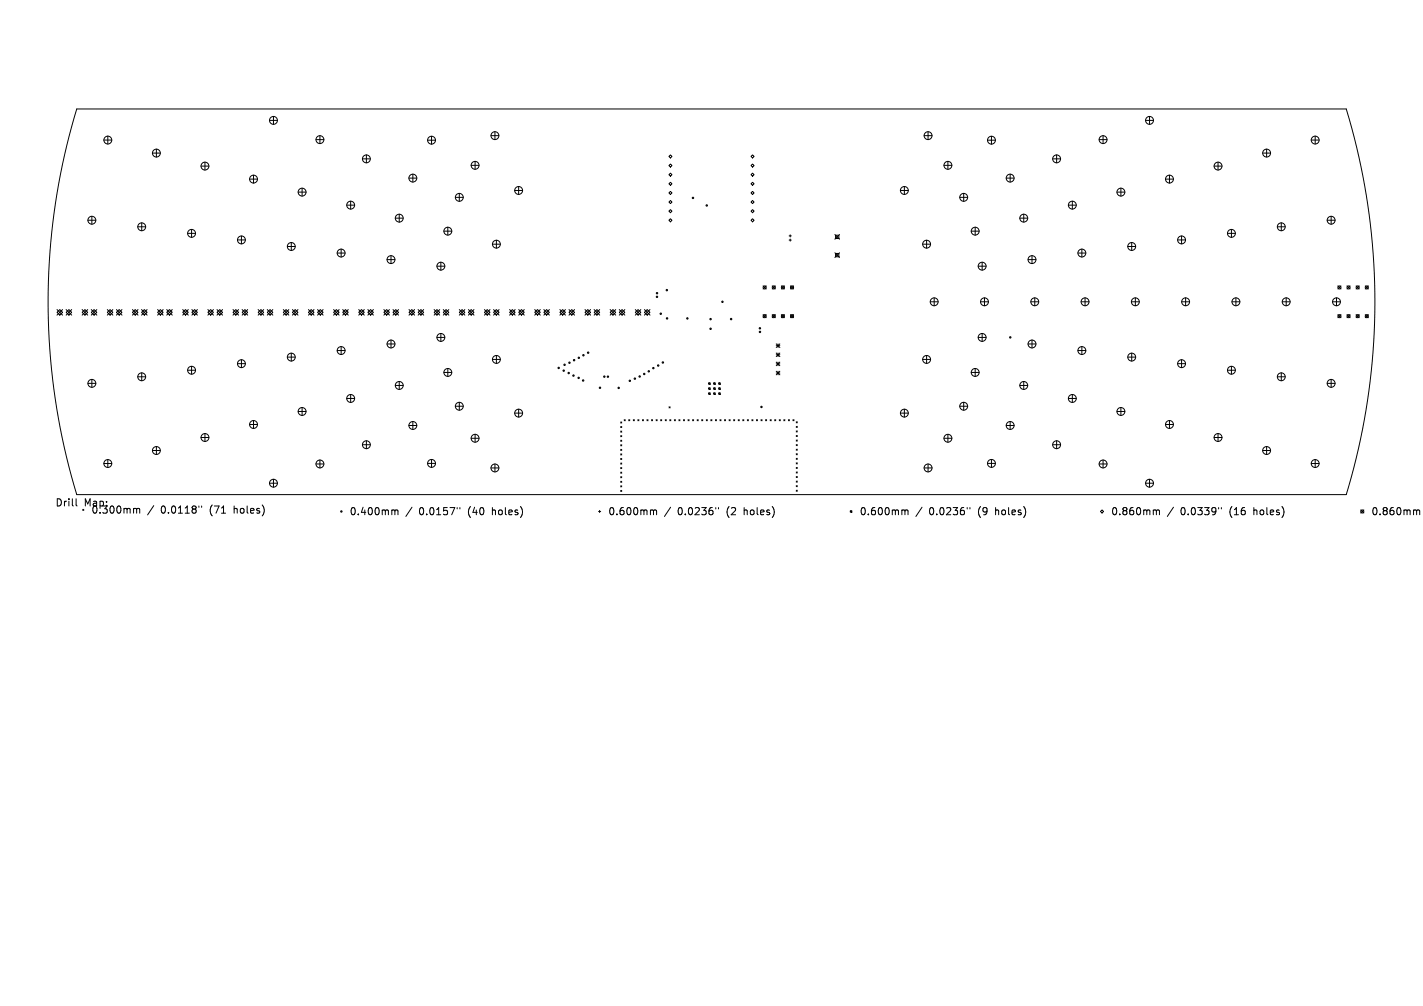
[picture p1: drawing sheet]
<svg xmlns="http://www.w3.org/2000/svg" width="297mm" height="210mm" viewBox="0 0 297 210" stroke-linecap="round" stroke-linejoin="round" font-family="sans-serif">
<defs><g id="words">
<g font-size="2.1">
<text x="11.5" y="105.9">Drill</text>
<text x="17.5" y="105.9">Map:</text>
<text x="19" y="107.4">0.300mm</text>
<text x="33.6" y="107.4">0.0118&quot;</text>
<text x="43.9" y="107.4">(71</text>
<text x="49" y="107.4">holes)</text>
<text x="72.9" y="107.7">0.400mm</text>
<text x="87.5" y="107.7">0.0157&quot;</text>
<text x="97.8" y="107.7">(40</text>
<text x="102.9" y="107.7">holes)</text>
<text x="126.9" y="107.7">0.600mm</text>
<text x="141.5" y="107.7">0.0236&quot;</text>
<text x="151.7" y="107.7">(2</text>
<text x="155.5" y="107.7">holes)</text>
<text x="179.4" y="107.7">0.600mm</text>
<text x="193.9" y="107.7">0.0236&quot;</text>
<text x="204.2" y="107.7">(9</text>
<text x="207.9" y="107.7">holes)</text>
<text x="231.8" y="107.7">0.860mm</text>
<text x="246.4" y="107.7">0.0339&quot;</text>
<text x="256.7" y="107.7">(16</text>
<text x="261.8" y="107.7">holes)</text>
<text x="286.2" y="107.7">0.860mm</text>
</g>
</g></defs>
<g fill="none" stroke="#000" stroke-width=".21">
<path d="M16 22.7h265a138.5 138.5 0 0 1 0 80.6h-265a138.5 138.5 0 0 1 0-80.6zM21.7 29.2h1.6M22.5 28.4v1.7M31.8 32h1.7M32.6 31.1v1.7M42 34.7h1.6M42.8 33.8v1.7M52.1 37.4h1.6M52.9 36.6v1.6M56.3 25.1h1.6M57.1 24.3v1.7M63.1 39.3v1.6"/>
<path d="M65.9 29.1h1.7M66.8 28.3v1.7M75.6 33.2h1.7M76.5 32.3v1.7M85.3 37.2h1.7M86.2 36.4v1.6M89.2 29.3h1.7M90.1 28.4v1.7M98.3 34.5h1.7M99.2 33.7v1.6M102.5 28.3h1.6M103.3 27.5v1.6"/>
<path d="M107.4 39.8h1.7M108.2 38.9v1.7M139.6 32.7l.3-.4 .4 .4-.4 .3zM139.6 34.6l.3-.4 .4 .4-.4 .3zM139.6 36.5l.3-.4 .4 .4-.4 .3zM139.6 38.4l.3-.4 .4 .4-.4 .3zM156.7 32.7l.4-.4 .3 .4-.3 .3zM156.7 34.6l.4-.4 .3 .4-.3 .3zM156.7 36.5l.4-.4 .3 .4-.3 .3zM156.7 38.4l.4-.4 .3 .4-.3 .3zM187.9 39.8h1.7M188.8 38.9v1.7"/>
<path d="M192.9 28.3h1.6M193.7 27.5v1.6M197 34.5h1.7M197.8 33.7v1.6M206.1 29.3h1.7M206.9 28.4v1.7M210 37.2h1.7M210.8 36.4v1.6M219.7 33.2h1.7M220.5 32.3v1.7M229.4 29.1h1.7M230.2 28.3v1.7"/>
<path d="M233.9 39.3v1.6M239.1 25.1h1.7M239.9 24.3v1.7M243.3 37.4h1.6M244.1 36.6v1.6M253.4 34.7h1.6M254.2 33.8v1.7M263.5 32h1.7M264.4 31.1v1.7M273.7 29.2h1.6M274.5 28.4v1.7M18.3 46h1.7"/>
<path d="M19.2 45.2v1.6M28.8 47.3h1.6M29.6 46.5v1.7M39.2 48.7h1.6M40 47.9v1.6M49.6 50.1h1.6M50.4 49.3v1.6M60 51.5h1.6M60.8 50.6v1.7M62.2 40.1h1.7M70.4 52.8h1.6M71.2 52v1.7"/>
<path d="M72.4 42.8h1.6M73.2 42v1.6M80.8 54.2h1.6M81.6 53.4v1.6M82.5 45.5h1.7M83.3 44.7v1.7M91.2 55.6h1.6M92 54.7v1.7M92.6 48.3h1.7M93.5 47.4v1.7M95 41.2h1.7M95.9 40.4v1.6"/>
<path d="M102.8 51h1.6M103.6 50.1v1.7M139.6 40.3l.3-.3 .4 .3-.4 .3zM139.6 42.2l.3-.3 .4 .3-.4 .3zM139.6 44.1l.3-.3 .4 .3-.4 .3zM139.6 46l.3-.3 .4 .3-.4 .3zM156.7 40.3l.4-.3 .3 .3-.3 .3zM156.7 42.2l.4-.3 .3 .3-.3 .3zM156.7 44.1l.4-.3 .3 .3-.3 .3zM156.7 46l.4-.3 .3 .3-.3 .3zM159.3 59.7l.6 .6M159.9 59.7l-.6 .6"/>
<path d="M161.2 59.7l.6 .6M161.8 59.7l-.6 .6M163.1 59.7l.6 .6M163.7 59.7l-.6 .6M164.7 49.2h.5M164.7 50.1h.5M164.9 49v.5M164.9 49.9v.4M165 59.7l.6 .6M165.6 59.7l-.6 .6M174.3 49l.9 .9M174.3 52.8l.9 .9"/>
<path d="M174.4 49.1h.7v.7h-.7zM174.4 52.9h.7v.7h-.7zM175.2 49l-.9 .9M175.2 52.8l-.9 .9M192.6 51h1.6M193.4 50.1v1.7M200.3 41.2h1.7M201.1 40.4v1.6M202.7 48.3h1.7M203.5 47.4v1.7M204.2 55.6h1.6M205 54.7v1.7"/>
<path d="M212.8 45.5h1.7M213.7 44.7v1.7M214.6 54.2h1.6M215.4 53.4v1.6M223 42.8h1.6M223.8 42v1.6M225 52.8h1.6M225.8 52v1.7M233.1 40.1h1.7M235.4 51.5h1.6M236.2 50.6v1.7M245.8 50.1h1.6"/>
<path d="M246.6 49.3v1.6M256.2 48.7h1.6M257 47.9v1.6M266.6 47.3h1.6M267.4 46.5v1.7M277 46h1.7M277.8 45.2v1.6M279.2 59.7l.7 .6M279.9 59.7l-.7 .6M281.1 59.7l.7 .6M281.8 59.7l-.7 .6M283 59.7l.7 .6"/>
<path d="M283.7 59.7l-.7 .6M284.9 59.7l.7 .6M285.6 59.7l-.7 .6M11.9 64.6l1.2 1.2M12.5 64.6l.6 .6-.6 .6-.6-.6zM13.1 64.6l-1.2 1.2M13.8 64.6l1.2 1.2M14.4 64.6l.6 .6-.6 .6-.6-.6zM15 64.6l-1.2 1.2M17.1 64.6l1.2 1.2M17.7 64.6l.6 .6-.6 .6-.6-.6zM18.3 64.6l-1.2 1.2"/>
<path d="M19.1 64.6l1.1 1.2M19.2 79.2v1.7M19.6 64.6l.6 .6-.6 .6-.5-.6zM20.2 64.6l-1.1 1.2M22.4 64.6l1.2 1.2M23 64.6l.6 .6-.6 .6-.6-.6zM23.6 64.6l-1.2 1.2M24.3 64.6l1.2 1.2M24.9 64.6l.6 .6-.6 .6-.6-.6zM25.5 64.6l-1.2 1.2M27.6 65.2l.6-.6 .6 .6-.6 .6zM27.6 64.6l1.2 1.2"/>
<path d="M28.8 78.7h1.6M28.8 64.6l-1.2 1.2M29.5 65.2l.6-.6 .6 .6-.6 .6zM29.5 64.6l1.2 1.2M29.6 77.8v1.7M30.7 64.6l-1.2 1.2M32.9 65.2l.6-.6 .6 .6-.6 .6zM32.9 64.6l1.2 1.2M34.1 64.6l-1.2 1.2M34.8 65.2l.6-.6 .6 .6-.6 .6zM34.8 64.6l1.2 1.2M36 64.6l-1.2 1.2"/>
<path d="M38.1 65.2l.6-.6 .6 .6-.6 .6zM38.1 64.6l1.2 1.2M39.2 77.3h1.6M39.3 64.6l-1.2 1.2M40 76.5v1.6M40 65.2l.6-.6 .6 .6-.6 .6zM40 64.6l1.2 1.2M41.2 64.6l-1.2 1.2M43.4 64.6l1.1 1.2M44 64.6l.5 .6-.5 .6-.6-.6zM44.5 64.6l-1.1 1.2M45.3 65.2l.6-.6 .6 .6-.6 .6z"/>
<path d="M45.3 64.6l1.2 1.2M46.5 64.6l-1.2 1.2M48.6 65.2l.6-.6 .6 .6-.6 .6zM48.6 64.6l1.2 1.2M49.6 75.9h1.6M49.8 64.6l-1.2 1.2M50.4 75.1v1.6M50.5 65.2l.6-.6 .6 .6-.6 .6zM50.5 64.6l1.2 1.2M51.7 64.6l-1.2 1.2M53.9 65.2l.6-.6 .5 .6-.5 .6zM53.9 64.6l1.1 1.2"/>
<path d="M55 64.6l-1.1 1.2M55.8 65.2l.6-.6 .5 .6-.5 .6zM55.8 64.6l1.1 1.2M56.9 64.6l-1.1 1.2M59.1 65.2l.6-.6 .6 .6-.6 .6zM59.1 64.6l1.2 1.2M60 74.5h1.6M60.3 64.6l-1.2 1.2M60.8 73.7v1.7M61 64.6l1.2 1.2M61.6 64.6l.6 .6-.6 .6-.6-.6zM62.2 64.6l-1.2 1.2"/>
<path d="M64.4 65.2l.6-.6 .5 .6-.5 .6zM64.4 64.6l1.1 1.2M65.5 64.6l-1.1 1.2M66.3 65.2l.6-.6 .5 .6-.5 .6zM66.3 64.6l1.1 1.2M67.4 64.6l-1.1 1.2M69.6 65.2l.6-.6 .6 .6-.6 .6zM69.6 64.6l1.2 1.2M70.4 73.2h1.6M70.8 64.6l-1.2 1.2M71.2 72.4v1.6M71.5 65.2l.6-.6 .6 .6-.6 .6z"/>
<path d="M71.5 64.6l1.2 1.2M72.7 64.6l-1.2 1.2M74.9 65.2l.6-.6 .5 .6-.5 .6zM74.9 64.6l1.1 1.2M76 64.6l-1.1 1.2M76.8 65.2l.6-.6 .5 .6-.5 .6zM76.8 64.6l1.1 1.2M77.9 64.6l-1.1 1.2M80.1 65.2l.6-.6 .6 .6-.6 .6zM80.1 64.6l1.2 1.2M80.8 71.8h1.6M81.3 64.6l-1.2 1.2"/>
<path d="M81.6 71v1.6M82 65.2l.6-.6 .6 .6-.6 .6zM82 64.6l1.2 1.2M83.2 64.6l-1.2 1.2M83.3 79.6v1.7M85.4 65.2l.5-.6 .6 .6-.6 .6zM85.4 64.6l1.1 1.2M86.5 64.6l-1.1 1.2M87.3 65.2l.6-.6 .5 .6-.5 .6zM87.3 64.6l1.1 1.2M88.4 64.6l-1.1 1.2M90.6 65.2l.6-.6 .6 .6-.6 .6z"/>
<path d="M90.6 64.6l1.2 1.2M91.2 70.4h1.6M91.8 64.6l-1.2 1.2M92 69.6v1.7M92.5 65.2l.6-.6 .6 .6-.6 .6zM92.5 64.6l1.2 1.2M92.6 77.7h1.7M93.5 76.9v1.7M93.7 64.6l-1.2 1.2M95.9 65.2l.5-.6 .6 .6-.6 .6zM95.9 64.6l1.1 1.2M97 64.6l-1.1 1.2"/>
<path d="M97.8 65.2l.5-.6 .6 .6-.6 .6zM97.8 64.6l1.1 1.2M98.9 64.6l-1.1 1.2M101.1 65.2l.6-.6 .6 .6-.6 .6zM101.1 64.6l1.2 1.2M102.3 64.6l-1.2 1.2M102.8 75h1.6M103 65.2l.6-.6 .6 .6-.6 .6zM103 64.6l1.2 1.2M103.6 74.2v1.7M104.2 64.6l-1.2 1.2M106.4 64.6l1.1 1.2"/>
<path d="M106.9 64.6l.6 .6-.6 .6-.5-.6zM107.5 64.6l-1.1 1.2M108.3 65.2l.5-.6 .6 .6-.6 .6zM108.3 64.6l1.1 1.2M109.4 64.6l-1.1 1.2M111.6 65.2l.6-.6 .6 .6-.6 .6zM111.6 64.6l1.2 1.2M112.8 64.6l-1.2 1.2M113.5 65.2l.6-.6 .6 .6-.6 .6zM113.5 64.6l1.2 1.2M114.7 64.6l-1.2 1.2M116.9 65.2l.5-.6 .6 .6-.6 .6z"/>
<path d="M116.9 64.6l1.1 1.2M118 64.6l-1.1 1.2M118.8 65.2l.5-.6 .6 .6-.6 .6zM118.8 64.6l1.1 1.2M119.9 64.6l-1.1 1.2M122.1 64.6l1.2 1.2M122.7 64.6l.6 .6-.6 .6-.6-.6zM123.3 64.6l-1.2 1.2M124 65.2l.6-.6 .6 .6-.6 .6zM124 64.6l1.2 1.2M125.2 64.6l-1.2 1.2M127.3 64.6l1.2 1.2"/>
<path d="M127.9 64.6l.6 .6-.6 .6-.6-.6zM128.5 64.6l-1.2 1.2M129.3 65.2l.5-.6 .6 .6-.6 .6zM129.3 64.6l1.1 1.2M130.4 64.6l-1.1 1.2M132.6 65.2l.6-.6 .6 .6-.6 .6zM132.6 64.6l1.2 1.2M133.8 64.6l-1.2 1.2M134.5 65.2l.6-.6 .6 .6-.6 .6zM134.5 64.6l1.2 1.2M135.7 64.6l-1.2 1.2M147.9 79.9h.3v.3h-.3z"/>
<path d="M149 79.9h.3v.3h-.3zM150 79.9h.3v.3h-.3zM159.3 65.7l.6 .6M159.9 65.7l-.6 .6M161.2 65.7l.6 .6M161.8 65.7l-.6 .6M162 71.8l.8 .7M162 72.2h.8M162 73.7l.8 .7M162 74.1h.8M162 75.6l.8 .7M162 76h.8"/>
<path d="M162 77.5l.8 .7M162 77.9h.8M162.4 71.8v.7M162.4 73.7v.7M162.4 75.6v.7M162.4 77.5v.7M162.8 71.8l-.8 .7M162.8 73.7l-.8 .7M162.8 75.6l-.8 .7M162.8 77.5l-.8 .7M163.1 65.7l.6 .6M163.7 65.7l-.6 .6"/>
<path d="M165 65.7l.6 .6M165.6 65.7l-.6 .6M192.6 75h1.6M193.4 74.2v1.7M194.2 63h1.6M195 62.2v1.6M202.7 77.7h1.7M203.5 76.9v1.7M204.2 70.4h1.6M204.7 63h1.6M205 69.6v1.7M205.5 62.2v1.6"/>
<path d="M213.7 79.6v1.7M214.6 71.8h1.6M215.1 63h1.7M215.4 71v1.6M216 62.2v1.6M225 73.2h1.6M225.6 63h1.7M225.8 72.4v1.6M226.5 62.2v1.6M235.4 74.5h1.6M236.1 63h1.7M236.2 73.7v1.7"/>
<path d="M237 62.2v1.6M245.8 75.9h1.6M246.6 75.1v1.6M246.6 63h1.7M247.5 62.2v1.6M256.2 77.3h1.6M257 76.5v1.6M257.1 63h1.7M258 62.2v1.6M266.6 78.7h1.6M267.4 77.8v1.7M267.6 63h1.7"/>
<path d="M268.5 62.2v1.6M277.8 79.2v1.7M278.1 63h1.7M278.9 62.2v1.6M279.2 65.7l.7 .6M279.9 65.7l-.7 .6M281.1 65.7l.7 .6M281.8 65.7l-.7 .6M283 65.7l.7 .6M283.7 65.7l-.7 .6M284.9 65.7l.7 .6M285.6 65.7l-.7 .6"/>
<path d="M18.3 80h1.7M21.7 96.8h1.6M22.5 95.9v1.7M31.8 94h1.7M32.6 93.2v1.7M42 91.3h1.6M42.8 90.5v1.7M52.1 88.6h1.6M52.9 87.8v1.6M62.2 85.9h1.7M63.1 85.1v1.6M65.9 96.9h1.7"/>
<path d="M66.8 96v1.7M72.4 83.2h1.6M73.2 82.4v1.6M75.6 92.8h1.7M76.5 92v1.7M82.5 80.5h1.7M85.3 88.8h1.7M86.2 88v1.6M89.2 96.7h1.7M90.1 95.9v1.7M95 84.8h1.7M95.9 84v1.6"/>
<path d="M98.3 91.5h1.7M99.2 90.7v1.6M102.5 97.7h1.6M103.3 96.9v1.6M107.4 86.2h1.7M108.2 85.4v1.7M129.5 88.1l.3 .2M129.5 89l.3 .3M129.5 90l.3 .2M129.5 90.9l.3 .3M129.5 91.9l.3 .2M129.5 92.8l.3 .3"/>
<path d="M129.5 93.8l.3 .2M129.5 94.8l.3 .2M129.5 95.7l.3 .2M129.5 96.7l.3 .2M129.5 97.6l.3 .2M129.5 98.6l.3 .2M129.5 99.5l.3 .2M129.8 88.1l-.3 .2M129.8 89l-.3 .3M129.8 90l-.3 .2M129.8 90.9l-.3 .3M129.8 91.9l-.3 .2"/>
<path d="M129.8 92.8l-.3 .3M129.8 93.8l-.3 .2M129.8 94.8l-.3 .2M129.8 95.7l-.3 .2M129.8 96.7l-.3 .2M129.8 97.6l-.3 .2M129.8 98.6l-.3 .2M129.8 99.5l-.3 .2M130.3 87.6l.2 .2M130.5 87.6l-.2 .2M131.2 87.6l.2 .2M131.4 87.6l-.2 .2"/>
<path d="M132.2 87.6l.2 .2M132.4 87.6l-.2 .2M133.1 87.6l.3 .2M133.4 87.6l-.3 .2M134.1 87.6l.2 .2M134.3 87.6l-.2 .2M135 87.6l.3 .2M135.3 87.6l-.3 .2M136 87.6l.2 .2M136.2 87.6l-.2 .2M136.9 87.6l.3 .2M137.2 87.6l-.3 .2"/>
<path d="M137.9 87.6l.2 .2M138.1 87.6l-.2 .2M138.8 87.6l.3 .2M139.1 87.6l-.3 .2M139.6 84.9l.3 .3M139.8 87.6l.2 .2M139.9 84.9l-.3 .3M140 87.6l-.2 .2M140.7 87.6l.3 .2M141 87.6l-.3 .2M141.7 87.6l.2 .2M141.9 87.6l-.2 .2"/>
<path d="M142.6 87.6l.3 .2M142.9 87.6l-.3 .2M143.6 87.6l.2 .2M143.8 87.6l-.2 .2M144.6 87.6l.2 .2M144.8 87.6l-.2 .2M145.5 87.6l.2 .2M145.7 87.6l-.2 .2M146.5 87.6l.2 .2M146.7 87.6l-.2 .2M147.4 87.6l.2 .2M147.6 87.6l-.2 .2"/>
<path d="M147.9 80.9h.3v.4h-.3zM147.9 82h.3v.3h-.3zM148.4 87.6l.2 .2M148.6 87.6l-.2 .2M149 80.9h.3v.4h-.3zM149 82h.3v.3h-.3zM149.3 87.6l.2 .2M149.5 87.6l-.2 .2M150 80.9h.3v.4h-.3zM150 82h.3v.3h-.3zM150.3 87.6l.2 .2M150.5 87.6l-.2 .2"/>
<path d="M151.2 87.6l.2 .2M151.4 87.6l-.2 .2M152.2 87.6l.2 .2M152.4 87.6l-.2 .2M153.1 87.6l.2 .2M153.3 87.6l-.2 .2M154.1 87.6l.2 .2M154.3 87.6l-.2 .2M155 87.6l.3 .2M155.3 87.6l-.3 .2M156 87.6l.2 .2M156.2 87.6l-.2 .2"/>
<path d="M156.9 87.6l.3 .2M157.2 87.6l-.3 .2M157.9 87.6l.2 .2M158.1 87.6l-.2 .2M158.8 87.6l.3 .2M159.1 87.6l-.3 .2M159.8 87.6l.2 .2M160 87.6l-.2 .2M160.7 87.6l.3 .2M161 87.6l-.3 .2M161.7 87.6l.2 .2M161.9 87.6l-.2 .2"/>
<path d="M162.6 87.6l.3 .2M162.9 87.6l-.3 .2M163.6 87.6l.2 .2M163.8 87.6l-.2 .2M164.5 87.6l.3 .2M164.8 87.6l-.3 .2M165.5 87.6l.2 .2M165.7 87.6l-.2 .2M166.2 88.1l.2 .2M166.2 89l.2 .2M166.2 90l.2 .2M166.2 90.9l.2 .2"/>
<path d="M166.2 91.9l.2 .2M166.2 92.8l.2 .2M166.2 93.8l.2 .2M166.2 94.7l.2 .2M166.2 95.7l.2 .2M166.2 96.6l.2 .2M166.2 97.6l.2 .2M166.2 98.5l.2 .2M166.2 99.5l.2 .2M166.4 88.1l-.2 .2M166.4 89l-.2 .2M166.4 90l-.2 .2"/>
<path d="M166.4 90.9l-.2 .2M166.4 91.9l-.2 .2M166.4 92.8l-.2 .2M166.4 93.8l-.2 .2M166.4 94.7l-.2 .2M166.4 95.7l-.2 .2M166.4 96.6l-.2 .2M166.4 97.6l-.2 .2M166.4 98.5l-.2 .2M166.4 99.5l-.2 .2M187.9 86.2h1.7M188.8 85.4v1.7"/>
<path d="M192.9 97.7h1.6M193.7 96.9v1.6M197 91.5h1.7M197.8 90.7v1.6M200.3 84.8h1.7M201.1 84v1.6M206.1 96.7h1.7M206.9 95.9v1.7M210 88.8h1.7M210.8 88v1.6M212.8 80.5h1.7M219.7 92.8h1.7"/>
<path d="M220.5 92v1.7M223 83.2h1.6M223.8 82.4v1.6M229.4 96.9h1.7M230.2 96v1.7M233.1 85.9h1.7M233.9 85.1v1.6M243.3 88.6h1.6M244.1 87.8v1.6M253.4 91.3h1.6M254.2 90.5v1.7M263.5 94h1.7"/>
<path d="M264.4 93.2v1.7M273.7 96.8h1.6M274.5 95.9v1.7M277 80h1.7M15.9 104.1v1.3l.2 .2M28.1 106.1l.4 .2M28.5 106.3l.2-.2 .4 .1 .1 .9M28.5 106.3v.8M32.1 105.6l-1.3 1.9M41.5 105.6v.3M42.1 105.6v.3M56.3 100.9h1.6"/>
<path d="M57.1 100v1.7M82 106.5l.4 .2M82.4 106.7l.2-.2h.4l.1 1M82.4 106.7v.8M86 105.9l-1.3 1.9M95.4 106v.2M96 106v.2M124.9 106.8h.5M125.2 106.5v.5M129.5 100.5l.3 .2M129.5 101.4l.3 .2M129.5 102.4l.3 .2"/>
<path d="M129.8 100.5l-.3 .2M129.8 101.4l-.3 .2M129.8 102.4l-.3 .2M136 106.5l.4 .2M136.4 106.7l.2-.2h.4v1M136.4 106.7v.8M140 105.9l-1.3 1.9M149.4 106v.2M150 106v.2M166.2 100.4l.2 .3M166.2 101.4l.2 .2M166.2 102.3l.2 .3"/>
<path d="M166.4 100.4l-.2 .3M166.4 101.4l-.2 .2M166.4 102.3l-.2 .3M177.5 106.6h.3v.3h-.3zM188.4 106.5l.5 .2M188.9 106.7l.2-.2h.3l.1 1M188.9 106.7v.8M192.4 105.9l-1.2 1.9M201.9 106v.2M202.4 106v.2M229.7 106.8l.3-.4 .3 .4-.3 .3zM239.1 100.9h1.7"/>
<path d="M239.9 100v1.7M240.9 106.5l.5 .2M241.4 106.7l.2-.2h.3l.1 1M241.4 106.7v.8M244.9 105.9l-1.3 1.9M254.3 106v.2M254.9 106v.2M284 106.4l.7 .7M284.7 106.4l-.7 .7M295.2 106.5l.5 .2M295.7 106.7l.2-.2h.3l.1 1M295.7 106.7v.8"/>
<circle cx="22.5" cy="29.2" r=".82"/>
<circle cx="32.6" cy="32" r=".82"/>
<circle cx="42.8" cy="34.7" r=".82"/>
<circle cx="52.9" cy="37.4" r=".82"/>
<circle cx="57.1" cy="25.1" r=".82"/>
<circle cx="66.8" cy="29.1" r=".82"/>
<circle cx="76.5" cy="33.2" r=".82"/>
<circle cx="86.2" cy="37.2" r=".82"/>
<circle cx="90.1" cy="29.3" r=".82"/>
<circle cx="99.2" cy="34.5" r=".82"/>
<circle cx="103.3" cy="28.3" r=".82"/>
<circle cx="108.2" cy="39.8" r=".82"/>
<circle cx="188.8" cy="39.8" r=".82"/>
<circle cx="193.7" cy="28.3" r=".82"/>
<circle cx="197.8" cy="34.5" r=".82"/>
<circle cx="206.9" cy="29.3" r=".82"/>
<circle cx="210.8" cy="37.2" r=".82"/>
<circle cx="220.5" cy="33.2" r=".82"/>
<circle cx="230.2" cy="29.1" r=".82"/>
<circle cx="239.9" cy="25.1" r=".82"/>
<circle cx="244.1" cy="37.4" r=".82"/>
<circle cx="254.2" cy="34.7" r=".82"/>
<circle cx="264.4" cy="32" r=".82"/>
<circle cx="274.5" cy="29.2" r=".82"/>
<circle cx="19.2" cy="46" r=".82"/>
<circle cx="29.6" cy="47.3" r=".82"/>
<circle cx="40" cy="48.7" r=".82"/>
<circle cx="50.4" cy="50.1" r=".82"/>
<circle cx="60.8" cy="51.5" r=".82"/>
<circle cx="63.1" cy="40.1" r=".82"/>
<circle cx="71.2" cy="52.8" r=".82"/>
<circle cx="73.2" cy="42.8" r=".82"/>
<circle cx="81.6" cy="54.2" r=".82"/>
<circle cx="83.3" cy="45.5" r=".82"/>
<circle cx="92" cy="55.6" r=".82"/>
<circle cx="93.5" cy="48.3" r=".82"/>
<circle cx="95.9" cy="41.2" r=".82"/>
<circle cx="103.6" cy="51" r=".82"/>
<circle cx="144.6" cy="41.3" r=".15"/>
<circle cx="147.5" cy="42.9" r=".15"/>
<circle cx="193.4" cy="51" r=".82"/>
<circle cx="201.1" cy="41.2" r=".82"/>
<circle cx="203.5" cy="48.3" r=".82"/>
<circle cx="205" cy="55.6" r=".82"/>
<circle cx="213.7" cy="45.5" r=".82"/>
<circle cx="215.4" cy="54.2" r=".82"/>
<circle cx="223.8" cy="42.8" r=".82"/>
<circle cx="225.8" cy="52.8" r=".82"/>
<circle cx="233.9" cy="40.1" r=".82"/>
<circle cx="236.2" cy="51.5" r=".82"/>
<circle cx="246.6" cy="50.1" r=".82"/>
<circle cx="257" cy="48.7" r=".83"/>
<circle cx="267.4" cy="47.3" r=".82"/>
<circle cx="277.8" cy="46" r=".82"/>
<circle cx="29.6" cy="78.7" r=".82"/>
<circle cx="40" cy="77.3" r=".82"/>
<circle cx="50.4" cy="75.9" r=".82"/>
<circle cx="60.8" cy="74.5" r=".82"/>
<circle cx="71.2" cy="73.2" r=".82"/>
<circle cx="81.6" cy="71.8" r=".82"/>
<circle cx="92" cy="70.4" r=".82"/>
<circle cx="93.5" cy="77.7" r=".82"/>
<circle cx="103.6" cy="75" r=".82"/>
<circle cx="116.6" cy="76.8" r=".15"/>
<circle cx="117.7" cy="77.4" r=".15"/>
<circle cx="117.8" cy="76.2" r=".15"/>
<circle cx="118.7" cy="77.9" r=".15"/>
<circle cx="118.9" cy="75.7" r=".15"/>
<circle cx="119.7" cy="78.4" r=".15"/>
<circle cx="119.8" cy="75.2" r=".15"/>
<circle cx="120.8" cy="78.9" r=".15"/>
<circle cx="120.8" cy="74.7" r=".15"/>
<circle cx="121.7" cy="79.4" r=".15"/>
<circle cx="121.8" cy="74.2" r=".15"/>
<circle cx="122.8" cy="73.6" r=".15"/>
<circle cx="126.1" cy="78.6" r=".15"/>
<circle cx="126.9" cy="78.6" r=".15"/>
<circle cx="131.5" cy="79.5" r=".15"/>
<circle cx="132.5" cy="79" r=".15"/>
<circle cx="133.5" cy="78.6" r=".15"/>
<circle cx="134.5" cy="78.1" r=".15"/>
<circle cx="135.4" cy="77.5" r=".15"/>
<circle cx="136.4" cy="76.8" r=".15"/>
<circle cx="137.1" cy="62" r=".15"/>
<circle cx="137.1" cy="61.2" r=".15"/>
<circle cx="137.4" cy="76.3" r=".15"/>
<circle cx="137.9" cy="65.5" r=".15"/>
<circle cx="138.4" cy="75.7" r=".15"/>
<circle cx="139.2" cy="60.6" r=".15"/>
<circle cx="139.2" cy="66.5" r=".15"/>
<circle cx="143.5" cy="66.5" r=".15"/>
<circle cx="148.3" cy="66.6" r=".15"/>
<circle cx="148.3" cy="68.6" r=".15"/>
<circle cx="150.8" cy="63" r=".15"/>
<circle cx="152.6" cy="66.6" r=".15"/>
<circle cx="158.6" cy="68.5" r=".15"/>
<circle cx="158.6" cy="69.3" r=".15"/>
<circle cx="159.6" cy="66" r=".32"/>
<circle cx="159.6" cy="60" r=".32"/>
<circle cx="161.5" cy="66" r=".32"/>
<circle cx="161.5" cy="60" r=".32"/>
<circle cx="163.4" cy="66" r=".32"/>
<circle cx="163.4" cy="60" r=".32"/>
<circle cx="165.3" cy="60" r=".32"/>
<circle cx="165.3" cy="66" r=".32"/>
<circle cx="193.4" cy="75" r=".82"/>
<circle cx="195" cy="63" r=".82"/>
<circle cx="203.5" cy="77.7" r=".82"/>
<circle cx="205" cy="70.4" r=".82"/>
<circle cx="205.5" cy="63" r=".82"/>
<circle cx="210.9" cy="70.4" r=".15"/>
<circle cx="215.4" cy="71.8" r=".82"/>
<circle cx="216" cy="63" r=".82"/>
<circle cx="225.8" cy="73.2" r=".82"/>
<circle cx="226.5" cy="63" r=".82"/>
<circle cx="236.2" cy="74.5" r=".82"/>
<circle cx="237" cy="63" r=".82"/>
<circle cx="246.6" cy="75.9" r=".82"/>
<circle cx="247.5" cy="63" r=".82"/>
<circle cx="257" cy="77.3" r=".83"/>
<circle cx="258" cy="63" r=".82"/>
<circle cx="267.4" cy="78.7" r=".82"/>
<circle cx="268.4" cy="63" r=".82"/>
<circle cx="278.9" cy="63" r=".82"/>
<circle cx="279.6" cy="66" r=".32"/>
<circle cx="279.6" cy="60" r=".32"/>
<circle cx="281.5" cy="66" r=".32"/>
<circle cx="281.5" cy="60" r=".32"/>
<circle cx="283.4" cy="66" r=".32"/>
<circle cx="283.4" cy="60" r=".32"/>
<circle cx="285.3" cy="60" r=".32"/>
<circle cx="285.3" cy="66" r=".32"/>
<circle cx="19.2" cy="80" r=".82"/>
<circle cx="22.5" cy="96.8" r=".82"/>
<circle cx="32.6" cy="94" r=".82"/>
<circle cx="42.8" cy="91.3" r=".82"/>
<circle cx="52.9" cy="88.6" r=".82"/>
<circle cx="63.1" cy="85.9" r=".82"/>
<circle cx="66.8" cy="96.9" r=".82"/>
<circle cx="73.2" cy="83.2" r=".82"/>
<circle cx="76.5" cy="92.8" r=".82"/>
<circle cx="83.3" cy="80.5" r=".82"/>
<circle cx="86.2" cy="88.8" r=".82"/>
<circle cx="90.1" cy="96.7" r=".82"/>
<circle cx="95.9" cy="84.8" r=".82"/>
<circle cx="99.2" cy="91.5" r=".82"/>
<circle cx="103.3" cy="97.7" r=".82"/>
<circle cx="108.2" cy="86.2" r=".82"/>
<circle cx="125.2" cy="80.9" r=".15"/>
<circle cx="129.1" cy="81" r=".15"/>
<circle cx="158.9" cy="85" r=".15"/>
<circle cx="188.8" cy="86.2" r=".82"/>
<circle cx="193.7" cy="97.7" r=".82"/>
<circle cx="197.8" cy="91.5" r=".82"/>
<circle cx="201.1" cy="84.8" r=".82"/>
<circle cx="206.9" cy="96.7" r=".82"/>
<circle cx="210.8" cy="88.8" r=".82"/>
<circle cx="213.7" cy="80.5" r=".82"/>
<circle cx="220.5" cy="92.8" r=".82"/>
<circle cx="223.8" cy="83.2" r=".82"/>
<circle cx="230.2" cy="96.9" r=".82"/>
<circle cx="233.9" cy="85.9" r=".82"/>
<circle cx="244.1" cy="88.6" r=".82"/>
<circle cx="254.2" cy="91.3" r=".82"/>
<circle cx="264.4" cy="94" r=".82"/>
<circle cx="274.5" cy="96.8" r=".82"/>
<circle cx="277.8" cy="80" r=".82"/>
<circle cx="57.1" cy="100.9" r=".82"/>
<circle cx="71.2" cy="106.8" r=".15"/>
<circle cx="239.9" cy="100.9" r=".82"/>
<circle cx="284.3" cy="106.8" r=".32"/>
</g>
<use href="#words"/>
</svg>
